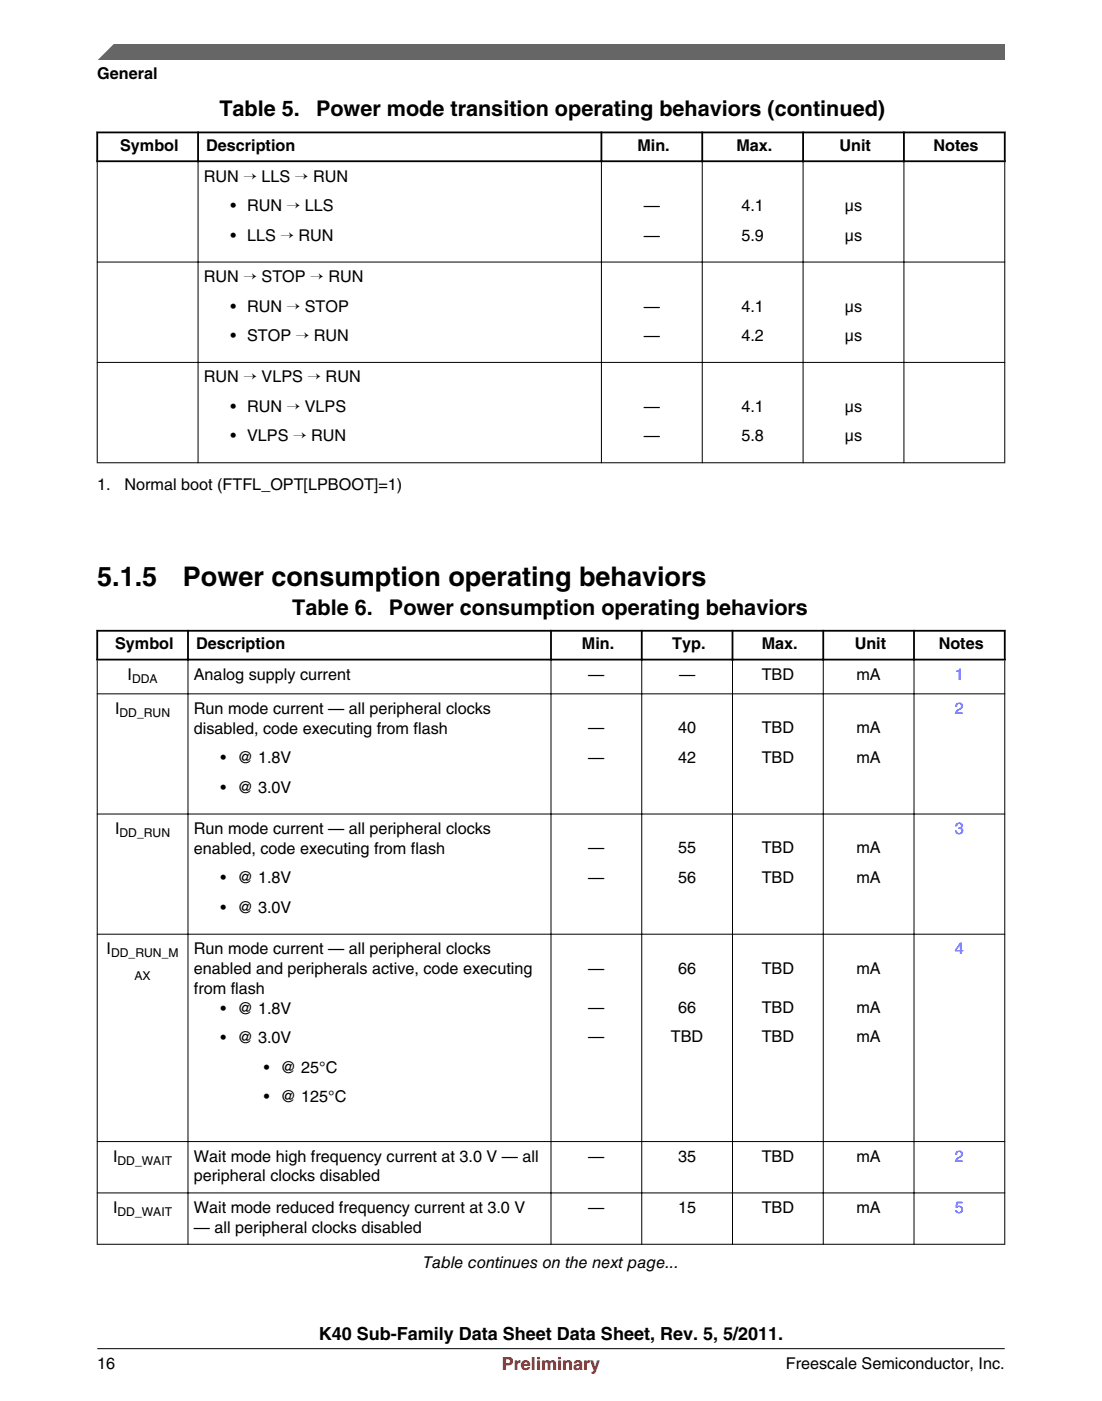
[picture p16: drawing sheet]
<svg xmlns="http://www.w3.org/2000/svg" width="216mm" height="274mm" viewBox="0 0 216 274" stroke-linecap="round" stroke-linejoin="round" font-family="sans-serif">
<defs><g id="words">
<g font-size="5.3">
<text x="19.1" y="114.7">5.1.5</text>
<text x="35.8" y="114.7">Power consumption operating behaviors</text>
</g>
<g font-size="4.2">
<text x="43" y="22.6">Table 5.</text>
<text x="61.9" y="22.6">Power mode transition operating behaviors (continued)</text>
<text x="57.3" y="120.4">Table 6.</text>
<text x="76.2" y="120.4">Power consumption operating behaviors</text>
</g>
<text font-size="3.5" x="62.5" y="262.3">K40 Sub-Family Data Sheet Data Sheet, Rev. 5, 5/2011.</text>
<text font-size="3.5" fill="#f00" x="98.3" y="268.2">Preliminary</text>
<g font-size="3.2">
<text x="19" y="15.5">General</text>
<text x="23.5" y="29.6">Symbol</text>
<text x="40.4" y="29.6">Description</text>
<text x="124.9" y="29.6">Min.</text>
<text x="144.3" y="29.6">Max.</text>
<text x="164.5" y="29.6">Unit</text>
<text x="182.9" y="29.6">Notes</text>
<text x="40" y="35.6">RUN → LLS → RUN</text>
<text x="45.2" y="41.4">• RUN → LLS</text>
<text x="126.1" y="41.4">—</text>
<text x="145.3" y="41.4">4.1</text>
<text x="165.5" y="41.4">μs</text>
<text x="45.2" y="47.1">• LLS → RUN</text>
<text x="126.1" y="47.1">—</text>
<text x="145.3" y="47.1">5.9</text>
<text x="165.5" y="47.1">μs</text>
<text x="40" y="55.2">RUN → STOP → RUN</text>
<text x="45.2" y="61">• RUN → STOP</text>
<text x="126.1" y="61">—</text>
<text x="145.3" y="61">4.1</text>
<text x="165.5" y="61">μs</text>
<text x="45.2" y="66.8">• STOP → RUN</text>
<text x="126.1" y="66.8">—</text>
<text x="145.3" y="66.8">4.2</text>
<text x="165.5" y="66.8">μs</text>
<text x="40" y="74.9">RUN → VLPS → RUN</text>
<text x="45.2" y="80.7">• RUN → VLPS</text>
<text x="126.1" y="80.7">—</text>
<text x="145.3" y="80.7">4.1</text>
<text x="165.5" y="80.7">μs</text>
<text x="45.2" y="86.4">• VLPS → RUN</text>
<text x="126.1" y="86.4">—</text>
<text x="145.3" y="86.4">5.8</text>
<text x="165.5" y="86.4">μs</text>
<text x="19" y="95.9">1.</text>
<text x="24.4" y="95.9">Normal boot (FTFL_OPT[LPBOOT]=1)</text>
<text x="22.6" y="127.2">Symbol</text>
<text x="38.4" y="127.2">Description</text>
<text x="114" y="127.2">Min.</text>
<text x="131.7" y="127.2">Typ.</text>
<text x="149.2" y="127.2">Max.</text>
<text x="167.4" y="127.2">Unit</text>
<text x="183.9" y="127.2">Notes</text>
<text x="25" y="133.2">I</text>
<text x="38" y="133.2">Analog supply current</text>
<text x="115.3" y="133.2">—</text>
<text x="133" y="133.2">—</text>
<text x="149.2" y="133.2">TBD</text>
<text x="167.8" y="133.2">mA</text>
<text x="22.5" y="139.8">I</text>
<text x="38" y="139.8">Run mode current — all peripheral clocks</text>
<text x="38" y="143.7">disabled, code executing from flash</text>
<text x="115.3" y="143.6">—</text>
<text x="132.9" y="143.6">40</text>
<text x="149.2" y="143.6">TBD</text>
<text x="167.8" y="143.6">mA</text>
<text x="43.2" y="149.4">• @ 1.8V</text>
<text x="115.3" y="149.4">—</text>
<text x="132.9" y="149.4">42</text>
<text x="149.2" y="149.4">TBD</text>
<text x="167.8" y="149.4">mA</text>
<text x="43.2" y="155.2">• @ 3.0V</text>
<text x="22.5" y="163.3">I</text>
<text x="38" y="163.3">Run mode current — all peripheral clocks</text>
<text x="38" y="167.2">enabled, code executing from flash</text>
<text x="115.3" y="167.1">—</text>
<text x="132.9" y="167.1">55</text>
<text x="149.2" y="167.1">TBD</text>
<text x="167.8" y="167.1">mA</text>
<text x="43.2" y="173">• @ 1.8V</text>
<text x="115.3" y="172.9">—</text>
<text x="132.9" y="172.9">56</text>
<text x="149.2" y="172.9">TBD</text>
<text x="167.8" y="172.9">mA</text>
<text x="43.2" y="178.8">• @ 3.0V</text>
<text x="20.9" y="186.8">I</text>
<text x="38" y="186.8">Run mode current — all peripheral clocks</text>
<text x="38" y="190.7">enabled and peripherals active, code executing</text>
<text x="115.3" y="190.6">—</text>
<text x="132.9" y="190.6">66</text>
<text x="149.2" y="190.6">TBD</text>
<text x="167.8" y="190.6">mA</text>
<text x="38" y="194.6">from flash</text>
<text x="43.2" y="198.5">• @ 1.8V</text>
<text x="115.3" y="198.3">—</text>
<text x="132.9" y="198.3">66</text>
<text x="149.2" y="198.3">TBD</text>
<text x="167.8" y="198.3">mA</text>
<text x="43.2" y="204.3">• @ 3.0V</text>
<text x="115.3" y="204.1">—</text>
<text x="131.4" y="204.1">TBD</text>
<text x="149.2" y="204.1">TBD</text>
<text x="167.8" y="204.1">mA</text>
<text x="51.7" y="210">• @ 25°C</text>
<text x="51.7" y="215.8">• @ 125°C</text>
<text x="22.1" y="227.4">I</text>
<text x="38" y="227.4">Wait mode high frequency current at 3.0 V — all</text>
<text x="115.3" y="227.4">—</text>
<text x="132.9" y="227.4">35</text>
<text x="149.2" y="227.4">TBD</text>
<text x="167.8" y="227.4">mA</text>
<text x="38" y="231.3">peripheral clocks disabled</text>
<text x="22.1" y="237.5">I</text>
<text x="38" y="237.5">Wait mode reduced frequency current at 3.0 V</text>
<text x="115.3" y="237.5">—</text>
<text x="132.9" y="237.5">15</text>
<text x="149.2" y="237.5">TBD</text>
<text x="167.8" y="237.5">mA</text>
<text x="38" y="241.4">— all peripheral clocks disabled</text>
<text x="82.9" y="248.2">Table continues on the next page...</text>
<text x="19.1" y="268">16</text>
<text x="154" y="268">Freescale Semiconductor, Inc.</text>
</g>
<g font-size="3.2" fill="#00f">
<text x="187.1" y="133.2">1</text>
<text x="187.1" y="139.8">2</text>
<text x="187.1" y="163.3">3</text>
<text x="187.1" y="186.8">4</text>
<text x="187.1" y="227.4">2</text>
<text x="187.1" y="237.5">5</text>
</g>
<g font-size="2.4">
<text x="25.9" y="133.8">DDA</text>
<text x="23.4" y="140.4">DD_RUN</text>
<text x="23.4" y="163.9">DD_RUN</text>
<text x="21.8" y="187.5">DD_RUN_M</text>
<text x="26.4" y="191.8">AX</text>
<text x="23" y="228.1">DD_WAIT</text>
<text x="23" y="238.1">DD_WAIT</text>
</g>
</g></defs>
<path d="M18.9 31.6h178.1M18.9 25.9h178.1M19 25.8v5.9M38.8 25.8v5.9M117.8 25.8v5.9M137.6 25.8v5.9M157.3 25.8v5.9M177.1 25.8v5.9M196.8 25.8v5.9" fill="none" stroke="#000" stroke-width=".35"/>
<path d="M19 31.7v59M38.8 31.4v59.3M117.8 31.4v59.3M137.6 31.4v59.3M157.3 31.4v59.3M177.1 31.4v59.3M196.8 31.7v59M19 51.3h177.9M19 71h177.9M19 90.6h177.9" fill="none" stroke="#000" stroke-width=".2"/>
<g fill="#fff">
<path d="M19 116.8h177.8v132.6h-177.8z" fill-rule="evenodd"/>
<path d="M19.2 123.7h17.5v5.3h-17.5z" fill-rule="evenodd"/>
<path d="M37 123.7h70.8v5.3h-70.8z" fill-rule="evenodd"/>
<path d="M108.1 123.7h17.5v5.3h-17.5z" fill-rule="evenodd"/>
<path d="M125.9 123.7h17.4v5.3h-17.4z" fill-rule="evenodd"/>
<path d="M143.7 123.7h17.4v5.3h-17.4z" fill-rule="evenodd"/>
<path d="M161.5 123.7h17.4v5.3h-17.4z" fill-rule="evenodd"/>
<path d="M179.2 123.7h17.5v5.3h-17.5z" fill-rule="evenodd"/>
<path d="M19.1 129.3h17.6v6.5h-17.6z" fill-rule="evenodd"/>
<path d="M36.9 129.3h71v6.5h-71z" fill-rule="evenodd"/>
<path d="M108 129.3h17.6v6.5h-17.6z" fill-rule="evenodd"/>
<path d="M125.8 129.3h17.6v6.5h-17.6z" fill-rule="evenodd"/>
<path d="M143.6 129.3h17.6v6.5h-17.6z" fill-rule="evenodd"/>
<path d="M161.4 129.3h17.6v6.5h-17.6z" fill-rule="evenodd"/>
<path d="M179.2 129.3h17.6v6.5h-17.6z" fill-rule="evenodd"/>
<path d="M19.1 135.9h17.6v23.4h-17.6z" fill-rule="evenodd"/>
<path d="M36.9 135.9h71v23.4h-71z" fill-rule="evenodd"/>
<path d="M108 135.9h17.6v23.4h-17.6z" fill-rule="evenodd"/>
<path d="M125.8 135.9h17.6v23.4h-17.6z" fill-rule="evenodd"/>
<path d="M143.6 135.9h17.6v23.4h-17.6z" fill-rule="evenodd"/>
<path d="M161.4 135.9h17.6v23.4h-17.6z" fill-rule="evenodd"/>
<path d="M179.2 135.9h17.6v23.4h-17.6z" fill-rule="evenodd"/>
<path d="M19.1 159.5h17.6v23.3h-17.6z" fill-rule="evenodd"/>
<path d="M36.9 159.5h71v23.3h-71z" fill-rule="evenodd"/>
<path d="M108 159.5h17.6v23.3h-17.6z" fill-rule="evenodd"/>
<path d="M125.8 159.5h17.6v23.3h-17.6z" fill-rule="evenodd"/>
<path d="M143.6 159.5h17.6v23.3h-17.6z" fill-rule="evenodd"/>
<path d="M161.4 159.5h17.6v23.3h-17.6z" fill-rule="evenodd"/>
<path d="M179.2 159.5h17.6v23.3h-17.6z" fill-rule="evenodd"/>
<path d="M19.1 183h17.6v40.4h-17.6z" fill-rule="evenodd"/>
<path d="M36.9 183h71v40.4h-71z" fill-rule="evenodd"/>
<path d="M108 183h17.6v40.4h-17.6z" fill-rule="evenodd"/>
<path d="M125.8 183h17.6v40.4h-17.6z" fill-rule="evenodd"/>
<path d="M143.6 183h17.6v40.4h-17.6z" fill-rule="evenodd"/>
<path d="M161.4 183h17.6v40.4h-17.6z" fill-rule="evenodd"/>
<path d="M179.2 183h17.6v40.4h-17.6z" fill-rule="evenodd"/>
<path d="M19.1 223.6h17.6v9.9h-17.6z" fill-rule="evenodd"/>
<path d="M36.9 223.6h71v9.9h-71z" fill-rule="evenodd"/>
<path d="M108 223.6h17.6v9.9h-17.6z" fill-rule="evenodd"/>
<path d="M125.8 223.6h17.6v9.9h-17.6z" fill-rule="evenodd"/>
<path d="M143.6 223.6h17.6v9.9h-17.6z" fill-rule="evenodd"/>
<path d="M161.4 223.6h17.6v9.9h-17.6z" fill-rule="evenodd"/>
<path d="M179.2 223.6h17.6v9.9h-17.6z" fill-rule="evenodd"/>
<path d="M19.1 233.7h17.6v9.8h-17.6z" fill-rule="evenodd"/>
<path d="M36.9 233.7h71v9.8h-71z" fill-rule="evenodd"/>
<path d="M108 233.7h17.6v9.8h-17.6z" fill-rule="evenodd"/>
<path d="M125.8 233.7h17.6v9.8h-17.6z" fill-rule="evenodd"/>
<path d="M143.6 233.7h17.6v9.8h-17.6z" fill-rule="evenodd"/>
<path d="M161.4 233.7h17.6v9.8h-17.6z" fill-rule="evenodd"/>
<path d="M179.2 233.7h17.6v9.8h-17.6z" fill-rule="evenodd"/>
</g>
<path d="M18.9 123.5h178.1M18.9 129.2h178.1M19 123.3v6M36.8 123.3v6M107.9 123.3v6M125.7 123.3v6M143.5 123.3v6M161.3 123.3v6M179.1 123.3v6M196.8 123.3v6" fill="none" stroke="#000" stroke-width=".35"/>
<g fill="none" stroke="#000" stroke-width=".2">
<path d="M19 135.9h177.9M19 129.3v114.4M36.8 128.9v114.8M107.9 128.9v114.8M125.7 128.9v114.8M143.5 128.9v114.8M161.3 128.9v114.8M179.1 128.9v114.8M196.8 129.3v114.4M19 159.4h177.9M19 182.9h177.9M19 223.5h177.9"/>
<path d="M19 233.6h177.9M19 243.6h177.9"/>
</g>
<path d="M19 11.7l5.7-3.1 172.2 .1v3z" fill="#666"/>
<path d="M22.5 8.6l-3.1 3.1" fill="none" stroke="#666" stroke-width=".28"/>
<path d="M19 264.1h177.8" fill="none" stroke="#000" stroke-width=".2"/>
<use href="#words"/>
</svg>
